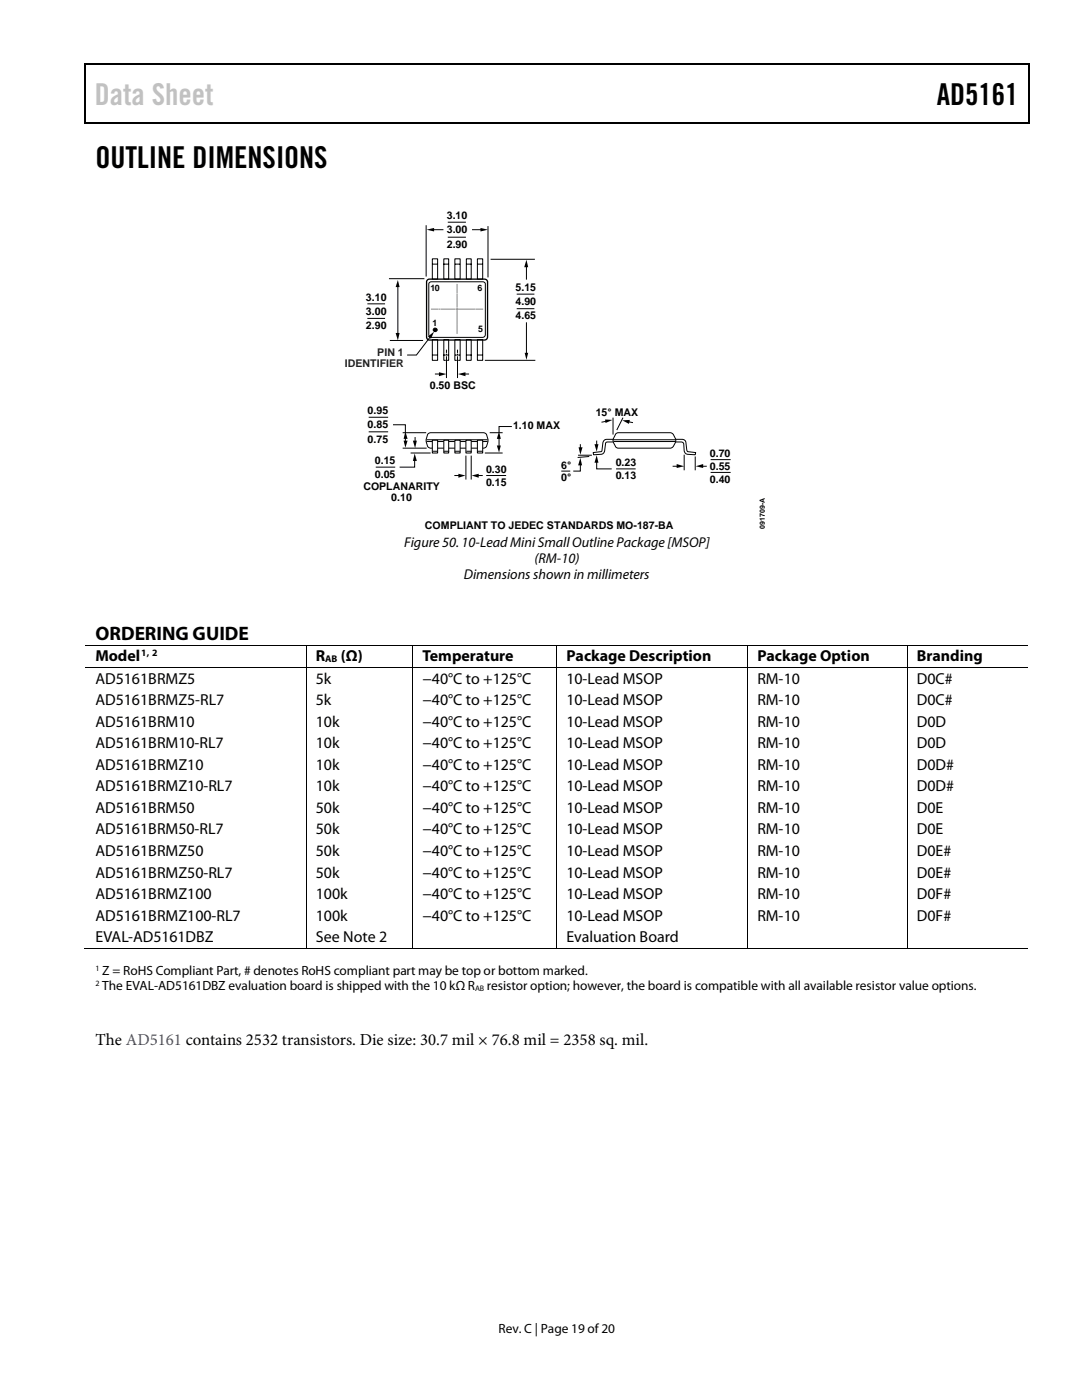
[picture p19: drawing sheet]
<svg xmlns="http://www.w3.org/2000/svg" width="216mm" height="279mm" viewBox="0 0 216 279" stroke-linecap="round" stroke-linejoin="round" font-family="sans-serif">
<defs><g id="words">
<text font-size="6" fill="#c1c1c1" x="18.9" y="20.9">Data Sheet</text>
<g font-size="6">
<text x="186.9" y="20.9">AD5161</text>
<text x="19" y="33.6">OUTLINE DIMENSIONS</text>
</g>
<text font-size="3.9" x="19" y="127.6">ORDERING GUIDE</text>
<text font-size="3.3" x="19" y="208.5">The AD5161 contains 2532 transistors. Die size: 30.7 mil × 76.8 mil = 2358 sq. mil.</text>
<g font-size="3.2">
<text x="19" y="132">Model</text>
<text x="63" y="132">R</text>
<text x="68" y="132">(Ω)</text>
<text x="84.3" y="132">Temperature</text>
<text x="113" y="132">Package Description</text>
<text x="151.1" y="132">Package Option</text>
<text x="183" y="132">Branding</text>
<text x="19" y="136.5">AD5161BRMZ5</text>
<text x="63" y="136.5">5k</text>
<text x="84.3" y="136.5">−40°C to +125°C</text>
<text x="113" y="136.5">10-Lead MSOP</text>
<text x="151.1" y="136.5">RM-10</text>
<text x="183" y="136.5">D0C#</text>
<text x="19" y="140.8">AD5161BRMZ5-RL7</text>
<text x="63" y="140.8">5k</text>
<text x="84.3" y="140.8">−40°C to +125°C</text>
<text x="113" y="140.8">10-Lead MSOP</text>
<text x="151.1" y="140.8">RM-10</text>
<text x="183" y="140.8">D0C#</text>
<text x="19" y="145.1">AD5161BRM10</text>
<text x="19" y="149.4">AD5161BRM10-RL7</text>
<text x="63" y="145.1">10k</text>
<text x="63" y="149.4">10k</text>
<text x="84.3" y="145.1">−40°C to +125°C</text>
<text x="84.3" y="149.4">−40°C to +125°C</text>
<text x="113" y="145.1">10-Lead MSOP</text>
<text x="113" y="149.4">10-Lead MSOP</text>
<text x="151.1" y="145.1">RM-10</text>
<text x="151.1" y="149.4">RM-10</text>
<text x="183" y="145.1">D0D</text>
<text x="183" y="149.4">D0D</text>
<text x="19" y="153.7">AD5161BRMZ10</text>
<text x="63" y="153.7">10k</text>
<text x="84.3" y="153.7">−40°C to +125°C</text>
<text x="113" y="153.7">10-Lead MSOP</text>
<text x="151.1" y="153.7">RM-10</text>
<text x="183" y="153.7">D0D#</text>
<text x="19" y="157.9">AD5161BRMZ10-RL7</text>
<text x="63" y="157.9">10k</text>
<text x="84.3" y="157.9">−40°C to +125°C</text>
<text x="113" y="157.9">10-Lead MSOP</text>
<text x="151.1" y="157.9">RM-10</text>
<text x="183" y="157.9">D0D#</text>
<text x="19" y="162.3">AD5161BRM50</text>
<text x="19" y="166.5">AD5161BRM50-RL7</text>
<text x="63" y="162.3">50k</text>
<text x="63" y="166.5">50k</text>
<text x="84.3" y="162.3">−40°C to +125°C</text>
<text x="84.3" y="166.5">−40°C to +125°C</text>
<text x="113" y="162.3">10-Lead MSOP</text>
<text x="113" y="166.5">10-Lead MSOP</text>
<text x="151.1" y="162.3">RM-10</text>
<text x="151.1" y="166.5">RM-10</text>
<text x="183" y="162.3">D0E</text>
<text x="183" y="166.5">D0E</text>
<text x="19" y="170.9">AD5161BRMZ50</text>
<text x="63" y="170.9">50k</text>
<text x="84.3" y="170.9">−40°C to +125°C</text>
<text x="113" y="170.9">10-Lead MSOP</text>
<text x="151.1" y="170.9">RM-10</text>
<text x="183" y="170.9">D0E#</text>
<text x="19" y="175.1">AD5161BRMZ50-RL7</text>
<text x="19" y="179.5">AD5161BRMZ100</text>
<text x="63" y="175.1">50k</text>
<text x="63" y="179.5">100k</text>
<text x="84.3" y="175.1">−40°C to +125°C</text>
<text x="84.3" y="179.5">−40°C to +125°C</text>
<text x="113" y="175.1">10-Lead MSOP</text>
<text x="113" y="179.5">10-Lead MSOP</text>
<text x="151.1" y="175.1">RM-10</text>
<text x="151.1" y="179.5">RM-10</text>
<text x="183" y="175.1">D0E#</text>
<text x="183" y="179.5">D0F#</text>
<text x="19" y="183.7">AD5161BRMZ100-RL7</text>
<text x="63" y="183.7">100k</text>
<text x="84.3" y="183.7">−40°C to +125°C</text>
<text x="113" y="183.7">10-Lead MSOP</text>
<text x="151.1" y="183.7">RM-10</text>
<text x="183" y="183.7">D0F#</text>
<text x="19" y="188">EVAL-AD5161DBZ</text>
<text x="63" y="188">See Note 2</text>
<text x="113" y="188">Evaluation Board</text>
</g>
<g font-size="2.8">
<text x="80.6" y="109.3">Figure 50. 10-Lead Mini Small Outline Package [MSOP]</text>
<text x="106.6" y="112.4">(RM-10)</text>
<text x="92.6" y="115.6">Dimensions shown in millimeters</text>
</g>
<g font-size="2.7">
<text x="20.4" y="194.6">Z = RoHS Compliant Part, # denotes RoHS compliant part may be top or bottom marked.</text>
<text x="20.4" y="197.7">The EVAL-AD5161DBZ evaluation board is shipped with the 10 kΩ R</text>
<text x="97.2" y="197.7">resistor option; however, the board is compatible with all available resistor value options.</text>
<text x="99.5" y="266">Rev. C | Page 19 of20</text>
</g>
<g font-size="2.1">
<text x="89.2" y="43.8">3.10</text>
<text x="89.2" y="46.6">3.00</text>
<text x="89.2" y="49.4">2.90</text>
<text x="102.9" y="58.1">5.15</text>
<text x="73" y="60">3.10</text>
<text x="73" y="62.8">3.00</text>
<text x="73" y="65.6">2.90</text>
<text x="102.9" y="60.9">4.90</text>
<text x="102.9" y="63.7">4.65</text>
<text x="85.8" y="77.6">0.50 BSC</text>
<text x="73.4" y="82.7">0.95</text>
<text x="118.9" y="83">15° MAX</text>
<text x="73.4" y="85.5">0.85</text>
<text x="73.4" y="88.3">0.75</text>
<text x="102.4" y="85.7">1.10 MAX</text>
<text x="74.8" y="92.6">0.15</text>
<text x="74.8" y="95.5">0.05</text>
<text x="97" y="94.4">0.30</text>
<text x="112" y="93.5">6°</text>
<text x="122.9" y="93">0.23</text>
<text x="122.9" y="95.6">0.13</text>
<text x="141.6" y="91.3">0.70</text>
<text x="141.6" y="93.8">0.55</text>
<text x="72.5" y="97.8">COPLANARITY</text>
<text x="78.1" y="100">0.10</text>
<text x="97" y="96.9">0.15</text>
<text x="112" y="96.1">0°</text>
<text x="141.6" y="96.3">0.40</text>
<text x="84.8" y="105.6">COMPLIANT TO JEDEC STANDARDS MO-187-BA</text>
</g>
<g font-size="2.1" fill="#231f1f">
<text x="75.3" y="71.1">PIN 1</text>
<text x="68.8" y="73.2">IDENTIFIER</text>
</g>
<g font-size="1.9">
<text x="28.2" y="130.9">1, 2</text>
<text x="64.9" y="132.2">AB</text>
</g>
<g font-size="1.8">
<text x="85.9" y="58">10</text>
<text x="95.3" y="58">6</text>
<text x="86.3" y="65.1">1</text>
<text x="95.4" y="66.3">5</text>
</g>
<g font-size="1.6">
<text x="19" y="193.8">1</text>
<text x="19" y="196.8">2</text>
<text x="94.8" y="197.8">AB</text>
</g>
<text font-size="1.4" x="152.6" y="105.5" transform="rotate(-90 152.6 105.5)">091709-A</text>
</g></defs>
<g fill="#000">
<path d="M16.9 12.7h.2v1h-.2zM16.9 12.7h.2v.3h-.2zM82.5 12.7h.3v.3h-.3zM205.1 12.7h.3v1h-.3zM205.1 12.7h.3v.3h-.3zM16.9 24.4h.2v.2h-.2zM82.3 24.4h.2v.2h-.2zM205.1 24.4h.3v.2h-.3zM79.4 55.9l.3 1.4h-.8zM85.1 45.8l1.5-.3v.7zM95.9 45.5l1.5 .3-1.5 .4zM105 51.8l.4 1.5h-.8z"/>
<path d="M78.9 66.5h.8l-.3 1.4zM85.4 67.2l1.2-1-.6 1.4zM87.6 74.3l1.5 .3-1.5 .5zM91.4 74.6l1.5-.3v.8zM104.7 70.4h.7l-.4 1.4z"/>
<circle cx="86.9" cy="65.8" r=".38"/>
</g>
<path d="M17 13.7v10.7M17.1 12.8h65.4M82.8 12.8h122.3M205.2 13.7v10.7M17.1 24.5h188" fill="none" stroke="#000" stroke-width=".25"/>
<g fill="none" stroke="#000" stroke-width=".2">
<path d="M77.7 55.6h6.9M79.4 57v9.7M85 45v10.1M85.6 56.4l.5-.2h10.2l.5 .2v10.7l-.5 .2h-10.5l-.2-.5zM86.3 51.7h1v4h-1zM86.4 45.8h2M86.4 52.7h.8M88.6 51.7h.9v4h-.9zM88.6 52.7h.9M89.4 44.3h3.6M89.4 47.3h3.6M90.8 51.7h1v4h-1z"/>
<path d="M90.8 52.7h.9M93.1 51.7h.9v4h-.9zM93.1 52.7h.9M94.3 45.8h1.8M95.3 51.7h1v4h-1zM95.3 52.7h.9M97.4 45.2v10.1M98 51.7h8.6M103.1 58.7h3.5M105 53.1v2.6M73.3 60.6h3.5M73.3 63.5h3.5"/>
<path d="M77.9 67.9h6.4M85.9 67.2l-2.8 3.7h-1.9M86.3 67.8h1v4.1h-1zM86.4 70.9h.8M86.9 74.6h1M88.6 67.8h.9v4.1h-.9zM88.6 70.9h.9M89.1 69.9v.4M89.1 70.7v.2M89.1 71.2v4.1M90.8 67.8h1v4.1h-1zM90.8 70.9h.9"/>
<path d="M91.3 69.9v.4M91.3 70.7v.2M91.3 71.2v4.1M92.6 74.6h.9M93.1 67.8h.9v4.1h-.9zM93.1 70.9h.9M95.3 67.8h1v4.1h-1zM95.3 70.9h.9M96.8 71.9h9.9M103.1 61.6h3.5M105 64.4v6.3M80.4 86.4h4.5"/>
<path d="M80.4 89.4h4.6M82 90.4h3.8M85.2 88.1h12M85.2 87.8h12M85.5 86.5l.4-.1h10.6a1.3 1.3 0 0 1 .9 1.3l-.1 .6a1.16 1.16 0 0 1-.8 1.1h-10.6a1.44 1.44 0 0 1-.9-1.7zM96.8 90.4h3.4M97 94.9h4M97.8 86.4h2.4M112.1 94h1.6M122.4 87.8h12.4M122.5 88.1h12.3M122.9 86.5l.5-.1h10.5a1.81 1.81 0 0 1 .9 1.9l-.2 .4a1.03 1.03 0 0 1-.8 .7h-10.4a1.75 1.75 0 0 1-1.1-1.7z"/>
<path d="M123 93.6h3.7M136.5 90.8v3M138.7 91.2v2.6M141.9 91.7h3.8M141.9 94.3h3.8"/>
<circle cx="86.9" cy="65.8" r=".38"/>
</g>
<path d="M85.2 56l.4-.3h11.1l.5 .3 .1 11.2a.6 .6 0 0 1-.6 .7l-11.3-.1-.3-.6z" fill="none" stroke="#000" stroke-width=".26"/>
<g fill="none" stroke="#808285" stroke-width=".2">
<path d="M91.2 56.8v1.6M91.2 58.7v.2M91.2 59.1v2.2M86.1 61.7h1.3M87.7 61.7h.1M88 61.7h2.8M91 61.7h.4M91.2 61.5v.4M91.2 62v2.3M91.2 64.5v.2M91.2 64.9v1.6M91.6 61.7h3"/>
<path d="M94.7 61.7h.1M95.1 61.7h1.2"/>
</g>
<path d="M89.1 70.6v1.7M91.3 70.6v1.7" fill="none" stroke="#fff" stroke-width=".26"/>
<path d="M93 87.9h1v2.5h-1z" fill="#fff" stroke="#000" stroke-width=".2"/>
<path d="M93.1 90.1h.9" fill="none" stroke="#000" stroke-width=".2"/>
<path d="M90.8 87.9h1v2.5h-1z" fill="#fff" stroke="#000" stroke-width=".2"/>
<path d="M90.8 90.1h.9" fill="none" stroke="#000" stroke-width=".2"/>
<path d="M88.6 87.9h.9v2.5h-.9z" fill="#fff" stroke="#000" stroke-width=".2"/>
<path d="M88.6 90.1h.9" fill="none" stroke="#000" stroke-width=".2"/>
<path d="M86.3 87.9h1v2.5h-1z" fill="#fff" stroke="#000" stroke-width=".2"/>
<path d="M86.4 90.1h.8" fill="none" stroke="#000" stroke-width=".2"/>
<path d="M95.3 87.9h1v2.5h-1z" fill="#fff" stroke="#000" stroke-width=".2"/>
<g fill="none" stroke="#000" stroke-width=".2">
<path d="M73.6 83.3h3.8M73.6 86.2h3.8M75 93.2h3.9M78.4 84.8h2.5v1.6M80.9 87.3v.9M82.7 91.7v1.5h-3M82.8 87.3v.9M90.8 94.9h.9M93 91v4.6M94 91v4.6M95.3 94.9h.9M95.3 90.1h.9"/>
<path d="M99.6 87.3v1.9M102.1 85.1h-2.5v1.3M115.4 90.8h2.6M115.8 92.6v1.4h-1.4M115.8 88.6v.9M117.5 91.1l-2.1 .2M119.1 92.1v1.5h3M119.1 88v.9M121 84.1l-.9 .1M122.3 87.7h-1.2a.77 .77 0 0 0-.8 .7l-.2 1.6-1.7 .3v.5l1.5-.1a.77 .77 0 0 0 .7-.7l.3-1.6 .4-.2h.9M122.3 83.5v3.1M124.3 83.5l-1.2 2.2"/>
<path d="M125.3 84.2l.9 .1M134.3 93.1h1M134.8 87.7h1.3a.72 .72 0 0 1 .8 .7l.3 1.7 1.6 .2-.1 .5-1.4-.1a.77 .77 0 0 1-.8-.7l-.2-1.6-.4-.2h-1.1M140 93.1h.9M17.1 128.7h43.9M17.1 133.2h43.9M61.1 128.8v4.3M61.1 133.3v55.9M61.2 128.7h21.1M61.2 133.2h21.1M82.4 128.8v4.3M82.4 133.3v55.9"/>
<path d="M82.5 128.7h28.5M82.5 133.2h28.5M111.1 128.8v4.3M111.1 133.3v55.9M111.2 128.7h37.9M111.2 133.2h37.9M149.2 128.8v4.3M149.2 133.3v55.9M149.3 128.7h31.7M149.3 133.2h31.7M181.1 128.8v4.3M181.1 133.3v55.9"/>
<path d="M181.2 128.7h23.9M181.2 133.2h23.9M16.9 189.3h44.1M61.2 189.3h21.1M82.5 189.3h28.5M111.2 189.3h37.9M149.3 189.3h31.7M181.2 189.3h23.9"/>
</g>
<g fill="#000">
<path d="M80.5 87.9h.8l-.4 1.5zM80.9 86.1l.4 1.5h-.8zM82.4 87.9h.8l-.4 1.5zM82.7 90.5l.5 1.5h-.8zM91.5 94.5l1.4 .4-1.4 .4zM94.1 94.9l1.4-.4v.8zM99.1 88.9h.8l-.3 1.4zM99.6 86.1l.3 1.5h-.8zM115.4 89.3h.8l-.4 1.5zM115.8 91.4l.4 1.5h-.8zM118.6 88.6h.8l-.3 1.5zM119.1 90.8l.3 1.5h-.8z"/>
<path d="M120.7 83.7l1.5 .1-1.4 .6zM124.2 83.9l1.5-.1-.2 .8zM135 92.6l1.5 .5-1.5 .3zM138.8 93.1l1.5-.5v.8zM61 128.7h.2v.1h-.2zM61 133.1h.2v.2h-.2zM82.3 128.7h.2v.1h-.2zM82.3 133.1h.2v.2h-.2zM111 128.7h.2v.1h-.2zM111 133.1h.2v.2h-.2zM149.1 128.7h.2v.1h-.2zM149.1 133.1h.2v.2h-.2z"/>
<path d="M181 128.7h.2v.1h-.2zM181 133.1h.2v.2h-.2zM61 189.2h.2v.2h-.2zM82.3 189.2h.2v.2h-.2zM111 189.2h.2v.2h-.2zM149.1 189.2h.2v.2h-.2zM181 189.2h.2v.2h-.2z"/>
</g>
<use href="#words"/>
</svg>
